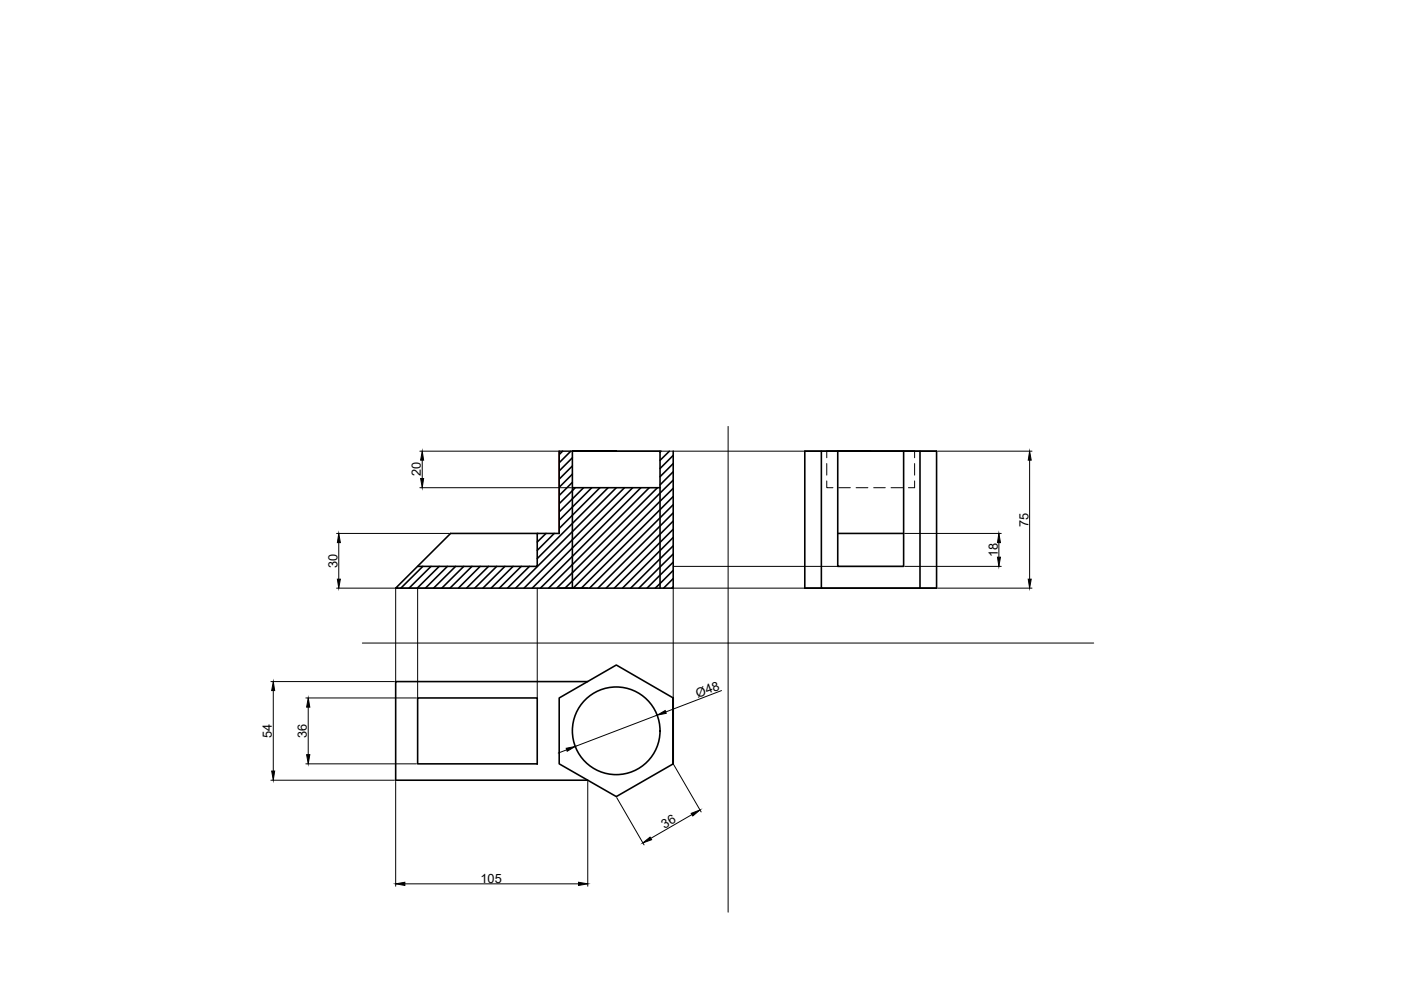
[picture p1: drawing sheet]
<svg xmlns="http://www.w3.org/2000/svg" width="297mm" height="210mm" viewBox="0 0 297 210" stroke-linecap="round" stroke-linejoin="round" font-family="sans-serif">
<defs><g id="words">
<g font-size="2.7">
<text x="89.2" y="101" transform="rotate(-90 89.2 101)">20</text>
<text x="218" y="111.7" transform="rotate(-90 218 111.7)">75</text>
<text x="211.5" y="118.2" transform="rotate(-90 211.5 118.2)">18</text>
<text x="71.6" y="120.4" transform="rotate(-90 71.6 120.4)">30</text>
<text x="148" y="148" transform="rotate(-21 148 148)">Ø48</text>
<text x="57.6" y="156.4" transform="rotate(-90 57.6 156.4)">54</text>
<text x="65.1" y="156.4" transform="rotate(-90 65.1 156.4)">36</text>
<text x="140.9" y="175.8" transform="rotate(-30 140.9 175.8)">36</text>
<text x="101.9" y="187.1">105</text>
</g>
</g></defs>
<!-- layer: 0 -->
<path d="M154.4 90.4v103M76.8 136.3h155.1" fill="none" stroke="#000" stroke-width=".21"/>
<path d="M118.6 124.7h24.1M142.7 148v14" fill="none" stroke="#000" stroke-width=".34"/>
<!-- layer: Layer1 -->
<g fill="none" stroke="#000" stroke-width=".34">
<path d="M118.6 95.7v17.4h-23.1l-11.6 11.6h40.7M119.3 95.7l-.7 .7M121 95.7l-2.4 2.4M121.4 95.7v7.7h18.5v-7.7h-18.5h9.3M121.4 97.1l-2.8 2.8M121.4 98.8l-2.8 2.8M140.2 95.7l-.3 .2M141.9 95.7l-2 1.9M142.7 95.7v29M142.7 96.5l-2.8 2.8M142.7 98.3l-2.8 2.8M174.1 95.7v29h21v-29"/>
<path d="M175.3 95.7h9.3M191.6 95.7v24.4h-14v-24.4h16.3M113.9 113.1v7h-25.4M114 113.1l-.1 .1M115.8 113.1l-1.9 1.8M117.5 113.1l-3.6 3.6M121.4 100.5l-2.8 2.8M121.4 102.3l-2.8 2.8M121.4 103.4v21.3M121.9 103.4l-3.3 3.4M123.7 103.4l-5.1 5.1M125.5 103.4l-6.9 6.9"/>
<path d="M127.2 103.4l-8.6 8.6M128.9 103.4l-15 15M130.7 103.4l-21.4 21.3M132.4 103.4l-21.3 21.3M134.1 103.4l-21.3 21.3M135.9 103.4l-21.3 21.3M137.7 103.4l-21.4 21.3M139.4 103.4l-21.3 21.3M139.9 103.4v21.3M142.7 101.8l-22.9 22.9M142.7 103.5l-21.2 21.2M142.7 105.3l-19.4 19.4"/>
<path d="M142.7 107l-17.7 17.7M142.7 108.7l-15.9 16M142.7 110.5l-14.2 14.2M142.7 112.2l-12.5 12.5M142.7 113.9l-10.7 10.8M142.7 115.7l-9 9M142.7 117.5l-7.2 7.2M142.7 119.2l-5.5 5.5M142.7 100l-2.8 2.8M177.6 113.1h14M89.6 120.1l-4.6 4.6M91.4 120.1l-4.7 4.6"/>
<path d="M93.1 120.1l-4.6 4.6M94.9 120.1l-4.7 4.6M96.6 120.1l-4.7 4.6M98.3 120.1l-4.6 4.6M100.1 120.1l-4.7 4.6M101.8 120.1l-4.6 4.6M103.6 120.1l-4.7 4.6M105.3 120.1l-4.6 4.6M107 120.1l-4.6 4.6M108.8 120.1l-4.7 4.6M110.5 120.1l-4.6 4.6M112.3 120.1l-4.7 4.6"/>
<path d="M142.7 120.9l-3.8 3.8M142.7 122.7l-2 2M142.7 124.4l-.3 .3M174.1 124.7h-3.5v-29h28v29h-3.5M88.5 148h25.4v14h-25.4zM118.6 148l12.1-7 12 7v14l-12 6.9-12.1-6.9zM124.6 144.5h-40.7v20.9h40.7M142.7 148v14"/>
<circle cx="130.6" cy="154.9" r="9.3"/>
</g>
<!-- layer: Layer2 -->
<path d="M118.6 95.7v17.4" fill="none" stroke="#f00" stroke-width=".34"/>
<!-- layer: Layer1 -->
<g fill="none" stroke="#000" stroke-width=".21">
<path d="M89 95.7h109.6M89.5 97.6v3.9M175.3 95.7v1.4M175.3 98.3v2.4M193.9 95.7v1.4M193.9 98.3v2.4M198.8 95.7h20M218.3 97.6v25.2M71.4 113.1h23.9M71.8 115v7.8M89 103.4h32.1M175.3 102v1.4h1.3"/>
<path d="M177.8 103.4h2.5M181.5 103.4h2.5M185.2 103.4h2.5M188.9 103.4h2.5M191.8 113.1h20.5M193.9 102v1.4h-1.3M211.8 115v3.1M71.4 124.7h23.9M83.9 124.7v19.8M88.5 124.7v23.3M113.9 124.7v23.3M142.7 120.1h48.9"/>
<path d="M191.8 120.1h20.5M198.6 124.7h-55.9v23.3M198.8 124.7h20M57.4 144.5h26.2M57.9 146.4v17.1M64.8 148h23.5M65.3 149.9v10.1M120.1 159l-1.8 .7M139.3 151.6l-17.4 6.7M153 146.4l-11.8 4.5M57.4 165.4h26.2M64.8 162h23.5"/>
<path d="M83.9 165.7v22.2M124.6 165.7v22.2M130.8 169.1l5.8 10M142.9 162.2l5.8 10M146.7 172.7l-8.7 5M85.8 187.4h36.9"/>
</g>
<g fill="#000" stroke="#000" stroke-width=".21">
<path d="M89.5 95.7l.3 1.9h-.6zM218.3 95.7l.3 1.9h-.6zM71.8 113.1l.4 1.9h-.7zM89.2 101.5h.6l-.3 1.9zM211.8 113.1l.3 1.9h-.6zM211.5 118.1h.6l-.3 2zM71.5 122.8h.7l-.4 1.9zM218 122.8h.6l-.3 1.9zM57.9 144.5l.3 1.9h-.6zM65.3 148l.4 1.9h-.7zM120 158.7l1.9-.4-1.6 1zM139.3 151.6l1.7-.9 .3 .5z"/>
<path d="M57.6 163.5h.6l-.3 1.9zM65 160h.7l-.4 2zM136.3 178.7l1.5-1.2 .4 .5zM146.5 172.5l1.9-.8-1.5 1.3zM83.9 187.4l1.9-.3v.6zM122.7 187.1l1.9 .3-1.9 .3z"/>
</g>
<use href="#words"/>
</svg>
